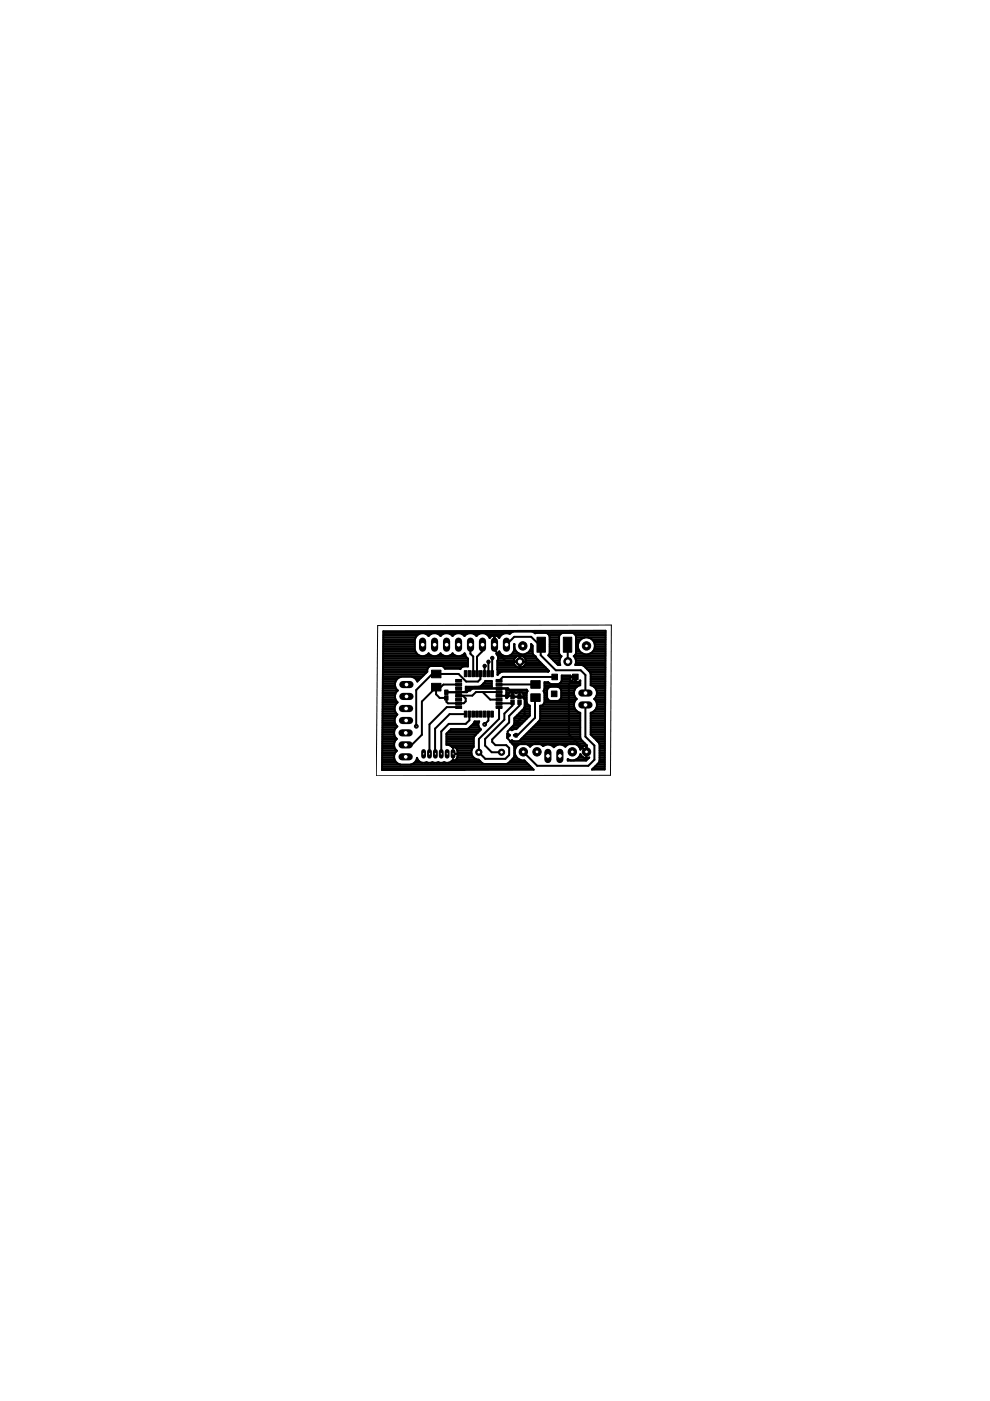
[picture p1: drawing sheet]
<svg xmlns="http://www.w3.org/2000/svg" width="210mm" height="297mm" viewBox="0 0 210 297" stroke-linecap="round" stroke-linejoin="round" font-family="sans-serif">
<g fill="#000" stroke="#000" stroke-width=".21">
<path d="M113.9 135.1h1.7v3.2h-1.7zM119.4 135.1h1.8v3.2h-1.8zM91.5 144.9h2v1.6h-2zM91.5 142.1h2v1.6h-2zM94.3 146.3h.7v.9h-.7zM94.3 147.5h.7v.9h-.7zM96.6 149.6h1.3v.6h-1.3zM96.6 148.8h1.3v.6h-1.3zM96.6 148.1h1.3v.5h-1.3zM96.6 147.3h1.3v.5h-1.3zM96.6 146.5h1.3v.5h-1.3zM96.6 145.6h1.3v.6h-1.3z"/>
<path d="M96.6 144.9h1.3v.5h-1.3zM96.6 144.1h1.3v.5h-1.3zM98.4 150.8h.6v1.2h-.6zM98.4 142.2h.6v1.3h-.6zM99.3 150.8h.5v1.2h-.5zM99.3 142.2h.5v1.3h-.5zM100.1 150.8h.5v1.2h-.5zM100.1 142.2h.5v1.3h-.5zM100.9 150.8h.5v1.2h-.5zM100.9 142.2h.5v1.3h-.5zM101.6 150.8h.6v1.2h-.6zM101.6 142.2h.6v1.3h-.6z"/>
<path d="M102.4 150.8h.6v1.2h-.6zM102.4 142.2h.6v1.3h-.6zM103.3 150.8h.5v1.2h-.5zM103.3 142.2h.5v1.3h-.5zM104.1 150.8h.5v1.2h-.5zM104.1 142.2h.5v1.3h-.5zM105.2 144.1h1.2v.5h-1.2zM105.2 144.9h1.2v.5h-1.2zM105.2 145.6h1.2v.6h-1.2zM105.2 146.5h1.2v.5h-1.2zM105.2 147.3h1.2v.5h-1.2zM105.2 148.1h1.2v.5h-1.2z"/>
<path d="M105.2 148.8h1.2v.6h-1.2zM105.2 149.6h1.2v.6h-1.2zM107.4 155.5h.5v.8h-.5zM107.9 155.7h.3v.4h-.3zM108.3 148.4h.7v1h-.7zM108.3 147.2h.7v1h-.7zM108.9 155.7h.3v.4h-.3zM109.2 155.5h.5v.8h-.5zM109.8 148.4h.7v1h-.7zM109.8 147.3h.7v.9h-.7zM112.5 144.3h2v1.6h-2zM112.5 147.1h2v1.6h-2z"/>
<path d="M116.9 146.5h1.2v1.2h-1.2zM117 142.9h1.2v1.2h-1.2zM121.4 142.9h1.2v1.2h-1.2z"/>
</g>
<g fill="none" stroke="#000" stroke-width=".42">
<path d="M81.2 139.7h18M81.2 139.3h17.6M81.2 138.9h7.6M81.2 138.5h7.1M81.2 138.2h6.9M81.2 137.8h6.7M81.2 137.4h6.7M81.2 137h6.7M81.3 136.7h6.6M81.3 135.2h6.8M81.3 136.3h6.6M81.3 135.9h6.6"/>
<path d="M81.3 135.6h6.7M81.3 134.8h7.1M81.3 134.4h7.6M81.3 134h27.2M90.3 134.4h1.1M90.4 138.9h.9M90.8 134.8h.1M90.9 138.5a1.63 1.63 0 0 0 2.5 0M90.9 138.5h.1M92.9 134.4h1.1M92.9 138.9h1M93.4 134.8h.1"/>
<path d="M93.4 138.5a1.63 1.63 0 0 0 2.5 0M93.4 138.5h.1M95.4 134.4h1.1M95.5 138.9h.9M95.9 134.8h.1M95.9 138.5a1.63 1.63 0 0 0 2.6 0M95.9 138.5h.1M97.9 134.4h1.1M98 138.9h.7M98.4 134.8h.1M98.5 138.5l.3 .7 .4 .5M98.5 138.5h.1"/>
<path d="M99.2 139.7v1.6h-.9l-.4 .1-.3 .5-3.3-.1-.3-.4-.3-.2h-2.4l-.3 .2-.4 .5M99.8 136.7l-.1 1.9 .6 .6v3.6M100.5 134.4h1.1M101 134.8h.1M102.3 136.7l-.1 1.4-1.1 1.1v3.6M103 134.4h3.7M103.5 134.8h.9M103.8 135.2h.1M104.4 139.5l-.1 3.3M104.4 134.8l-.6 .5a1.64 1.64 0 0 0-2.8-.5 1.64 1.64 0 0 0-2.5 0 1.63 1.63 0 0 0-2.6 0 1.63 1.63 0 0 0-2.5 0 1.63 1.63 0 0 0-2.5 0 1.67 1.67 0 0 0-1.7-.5 1.67 1.67 0 0 0-1.3 1.3v2.2a1.67 1.67 0 0 0 1.3 1.3 1.67 1.67 0 0 0 1.7-.6M104.8 135.2h.1M104.8 136.3h.1"/>
<path d="M104.8 135.9h.1M104.8 135.6h.1M104.8 134.8h.1M104.8 136.7l-.1 1 2.6 2.6h2.9M104.9 134.7v1.9l-.1-1.9-.4 .1M104.9 134.7h.1M104.9 134.7l.4 .1M105.3 134.8l.6 .5a1.58 1.58 0 0 1 2.2-.9l.7-.5h4.1l.6 .4 2.3-.1 .6 .4 .1 .3v3.6l-.3 .5 2.1 2h.5l-.2-1.1 .3-.6M105.3 134.8h.9M105.4 138.5h.7M105.5 138.9h1.1M105.6 139.7h3.5"/>
<path d="M105.6 139.3h3.8M105.8 135.2h.1M105.8 138.2h.1M105.9 138.1l-.7 .5a1.2 1.2 0 0 1 .3 1.5v1.8M107.4 136.7l1.6-1.7h3.6l1.7 1.7h.4l-.1 2.2 3.2 3.2h5.3l1 1v3.8M108.2 138.9h5M108.6 138.5h1.4M108.9 138.2h.6M109 136.6v1.2a1.67 1.67 0 0 1-1.4 1.3 1.67 1.67 0 0 1-1.7-1M109 136.7h.1M109 137.8h.2M109 137.4h.1"/>
<path d="M109 137h.1M110.2 139.7h.1M110.2 139.3h.1M110.3 139v2.6M110.3 139h.1M110.3 139l.8 .3M111 139.3h2.6M111.1 139.3l.4 .9M111.4 139.7h2.4M111.7 138.5h1.2M112.2 138.2h.7M112.4 137.8h.5"/>
<path d="M112.6 137.4h.3M112.6 136.6l.3 .3v1.6l1.1 1.3M112.6 136.7h.1M112.6 136.6a1.82 1.82 0 0 1-1.4 2.1 1.82 1.82 0 0 1-2.1-1.4M112.6 137h.3M113.2 134h15.2M114 139.8l2.4 2.4-.2 .2M114 139.8h.1M116.2 134.4h2.7M116.3 138.9h2.5M116.5 134.8h2.1M116.5 138.5h2.1"/>
<path d="M116.5 136.7h2M116.5 135.2h2M116.5 138.2h2M116.5 137.8h2M116.5 137.4h2M116.5 137h2M116.5 136.3h2M116.5 135.9h2M116.5 135.6h2M116.6 139.3h2.3M116.9 139.7h1.8M118.9 139.3l.2-.2-.4-.3-.2-.3v-3.6l.2-.3 .6-.4h2.1l.6 .4 .1 .3v3.6l-.5 .6 .3 .2"/>
<path d="M120.3 136.7l.1 3.6M121.8 134.4h6.6M121.8 139.3h6.6M121.9 139.3l.2 .6-.1 1.1h1.4l.4 .2 1.3 1.3 .1 .4v2.4M121.9 138.9h6.5M122 139.7h6.4M122.1 134.8h6.3M122.1 138.5h1.4M122.1 136.7h.4M122.1 135.2h6.3M122.1 138.2h.9M122.1 137.8h.6"/>
<path d="M122.1 137.4h.5M122.1 137h.4M122.1 136.3h.6M122.1 135.9h.7M122.1 135.6h1.1M122.8 135.9a1.83 1.83 0 0 0 1.5 2.9 1.83 1.83 0 0 0 1.6-2.9M124 135.1l-.7 .3-.5 .5M124.7 135.1l.6 .3 .6 .5M125.2 138.5h3.2M125.5 135.6h2.9M125.6 138.2h2.8M125.8 135.9h2.6"/>
<path d="M125.9 137.8h2.5M126 136.3h2.4M126.1 137.4h2.3M126.1 136.7h2.3M126.1 137h2.3M81 159.9h2.7M81 159.5h2.9M81 158.4h2.6M81 159.1h3.1M81 158.7h2.8M81 158h2.6M81 157.6h2.6"/>
<path d="M81 157.2h2.7M81.1 156.9h2.8M81.1 156.5h2.9M81.1 156.1h2.6M81.1 155.7h2.5M81.1 155.4h2.5M81.1 155h2.5M81.1 154.6h2.7M81.1 154.2h2.9M81.1 153.9h3M81.1 153.5h2.7M81.1 153.1h2.6"/>
<path d="M81.1 152.8h2.6M81.1 152.4h2.6M81.1 152h2.7M81.1 151.6h3M81.1 151.3h2.9M81.1 150.9h2.7M81.1 150.5h2.6M81.1 148.6h2.9M81.1 150.1h2.6M81.1 149.8h2.6M81.1 149.4h2.8M81.1 149h3.1"/>
<path d="M81.1 148.3h2.8M81.2 146.8h2.8M81.2 147.5h2.6M81.2 146.4h3.1M81.2 147.9h2.6M81.2 147.1h2.6M81.2 146h2.8M81.2 145.6h2.6M81.2 145.3h2.6M81.2 144.9h2.6M81.2 144.5h2.7M81.2 144.1h2.9"/>
<path d="M81.2 143.8h3.2M81.2 143.4h8.4M81.2 143h8.8M81.2 142.6h9.1M81.2 142.3h9.4M81.2 141.9h9.4M81.2 141.5h9.6M81.2 141.2h18M81.2 140.8h18M81.2 140.4h18M81.2 140h18M83.6 157.6v.7l.6 .9a1.66 1.66 0 0 0-.6 1.7 1.66 1.66 0 0 0 1.3 1.2"/>
<path d="M83.6 155.7l.2 .6 .4 .4-.4 .3-.2 .6M84 148.6l.3 .3a1.63 1.63 0 0 0-.1 2.6 1.63 1.63 0 0 0 0 2.5l-.4 .5-.2 .5v.7M84.3 146.4a1.64 1.64 0 0 0-.3 2.2M87.9 143.8h1.3M88.3 144.1h.5M90.6 141.9v.5l-2.1 2.1-.6-.8-.6-.2h-2.2a1.68 1.68 0 0 0-1.3 1.2 1.68 1.68 0 0 0 .5 1.7M92.5 145.7v1.5l.7 .8h1.4l.1 .8 .3 .3h3.3l.4-.4v-.6l-.5-.6M94.2 141.5h3.7M94.7 157.6h5.7M94.7 157.2h5.7M94.7 156.9h5.7M94.7 156.5h5.7"/>
<path d="M94.7 156.1h5.9M94.7 155.7h6.2M94.8 155.4h6.5M95.2 155h6.5M95.2 158h5.2M95.6 154.6h6.3M95.6 154.6l-.9 1v2.3h.4l.7 .5M95.8 158.4h4.6M95.9 158.4h-.1M96.1 158.4v.3M96.1 158.4l.6 .2 .3 .4v1.6M96.8 158.7h3.3"/>
<path d="M97 159.1h3M97 159.8l-.8 .1M97 159.9h3M97 159.5h2.9M97.2 145.1h-3.2l-.7 .7-.8-.1-3 3v7.1l-2.2 2.1h-1.3M97.2 149.9h-2.5l-3.6 3.7v6.2M97.3 147.5h-.1M97.3 149.1h-.1M98.7 151.4h-3.4l-3.1 3.1 .1 5.3M98.8 146.4h.1M98.8 146h8.9M98.8 145.6h1.8"/>
<path d="M99 154.6a4.3 4.3 0 0 0 1.6-1.6h1a1.28 1.28 0 0 0 .4 1.7l-1.4 1.4-.2 .4M99 146.7l-1.8 .1M99.5 151.4v1.3l-.8 .8h-3.6l-1.5 1.6v4.7M99.5 154.2h2.1M99.9 153.9h1.6M100.3 153.5h1.1M100.4 156.5v1.8a1.55 1.55 0 0 0-.4 1.8 1.55 1.55 0 0 0 1.5 1l.8 .7 .4 .2h4.7l.4-.2 1.1-1.1 .2-.4v-1.9M100.5 153.1h1M100.7 145.6l-.4 .2-.6 .6h-.9M101.9 142.8v1.2l-.6 .5h-2.5l-1.6-1.6h-5.5l-3.5 3.4v7.7M102.2 145.3h2.1M102.3 146.7l1.6 1.6h1.9"/>
<path d="M102.5 144.9h1.8M102.7 142.8h.1M102.7 141.2v1.6M102.8 144.5h1.5M103.5 151.4v1.4l-.8 .8M103.5 140.3v2.5M104.3 145.6h.1M104.3 145.6v-1.2h-1.4l-.9 1-.4 .2M104.3 145.6h-5.5v.8M105.5 141.9v1.2l.9-.7h9.8M105.5 141.9h10.6M105.5 141.5h4.4"/>
<path d="M105.5 141.2h3.8M105.5 140.8h3.5M105.5 140.4h3.4M105.5 143h.1M105.5 142.6h.4M105.5 142.3h10.9M105.5 140h3.4M105.8 146.7h-4.9l-.8 .8h-2.9M105.8 147.5h2.7l.2 .2M105.8 149.1h2.6l.3-.2-.1 .7-1.7 1.7v1.3l-4.1 4.1v1.4l1.4 1.4h2.1M107.2 147.5h.1M107.2 147.5v.1"/>
<path d="M107.2 147.5l.2 .4M107.3 146.2h4.4l.2 .3-.2 .4v2l.1 .3 .5 .4v2.1l-2.8 2.9h-.5l-.5 .2-.4-.2 .8-.8 .2-.4v-1.1l2.2-2.4 .1-1.6M107.3 146.2l.1 .1M107.4 146.8h4.3M107.4 146.3v.9l-.2 .3M107.4 146.4h4.4M107.4 147.9h.2M107.4 147.1h.4M107.7 146l-7.9-.1-.8 .9h-4.4M107.7 146l.9 .9M108.2 157.2h15.4M108.2 154.6h.7"/>
<path d="M108.2 146.8l-.3 .3-.1 .6-.3 .3-.1-.1M108.4 154.2h1.4M108.5 157.6h15.5M108.6 147.7h.1M108.6 147.6l.1 .1M108.7 147.5h.1M108.7 146.8v.9M108.7 147.7h1.9l.6 .6v3.2l-3.6 3.6v.4l.4 .4-.5 .6 1.3 1.3h13.9M108.7 147.1h.1M108.8 153.9h1.4M108.9 158h.9M108.9 140.2a1.3 1.3 0 0 1 1.3-1.2v2.6a1.24 1.24 0 0 1-1.2-.8"/>
<path d="M108.9 140.2h2.6M108.9 140.4h2.6M108.9 140.4l.1 .4M108.9 140.2h.1M108.9 140.4h.1M109 153.5h1.6M109.1 158.4h.4M109.1 159.9h.1M109.1 159.5h.1M109.1 159.1h.1M109.1 158.7h.2M109.1 153.1h1.8"/>
<path d="M109.1 152.8h2.2M109.1 152.4h2.6M109.1 146.8l.3 .2M109.3 152h2.8M109.4 147h.1M109.7 151.6h2.6M109.7 146.8l-.3 .2M110 151.3h2.3M110.2 147.5h.1M110.2 146.8v.8M110.2 148.9v.7l-2.3 2.2v1.4l-3.5 3.6v.5l.7 .7h2.2l.6 .6v1.5l-.8 .8h-4.2l-1.4-1.4v-2.8l4.3-4.3v-2.5M110.2 147.1h.1"/>
<path d="M110.2 141.5h.1M110.2 141.2h.1M110.2 140.8h.1M110.2 140.4h.1M110.2 140h.1M110.2 147.7h.1M110.3 141.6h.1M110.4 156.9h12.9M110.4 150.9h1.9M110.6 141.5h5.1M110.6 146.8l.4 .3v.6l.4 .6M110.7 156.5h12.4"/>
<path d="M110.8 150.5h1.5M111 147.5h.7M111 147.1h.7M111.1 156.1h11.9M111.1 150.1h1.2M111.2 141.2h4.1M111.2 147.9h.5M111.4 149.8h.9M111.4 148.6h.3M111.4 140.8l-.5 .6-.6 .2M111.4 149.4h.5M111.4 149h.3"/>
<path d="M111.4 148.3h.3M111.4 140.8h3.5M111.4 155.7h11.6M111.5 140h2.7M111.5 140.2h.1M111.5 140.4h.1M111.5 140.4l-.1 .4M111.5 140.4h3.1M111.8 155.4h11.2M112.1 158h.6M112.2 155h10.8M112.6 154.6h10.4"/>
<path d="M112.9 154.2h10.1M113.3 153.9h9.7M113.5 147.9l-.1 4.3-3.7 3.7h-.7M113.5 145.1h-7.7M113.7 153.5h9.3M114.1 153.1h8.9M114.4 152.8h8.6M114.5 152.4h8.5M114.5 152h8.5M114.5 151.6h8.5M114.5 151.3h8.5M114.5 150.9h7.9"/>
<path d="M114.5 150.5h7.5M114.5 150.1h7.3M114.5 149.8h7.2M114.9 158h.6M115.1 149.4h6.6M115.3 146.4h.7M115.4 146.8h.6M115.4 149h6.4M115.4 147.5h.6M115.4 148.6h6.5M115.4 148.3h.8M115.4 147.9h.6"/>
<path d="M115.4 147.1h.6M115.4 146h.7M115.4 145.6h1.2M115.4 145.3h7.6M115.4 144.9h1.1M116 147.9l.1 .3 .6 .4M116.1 146l.6-.4 1.9 .2 .4 .5v1.6M116.1 146l-.1 1.9M116.2 142.4h.1M116.5 144.9l.3 .1h1.6l.3-.1M116.5 144.9l-.3-.3h-.8v1.5l-.2 .4 .2 .4v2a.88 .88 0 0 1-.9 .7v2.8l-.1 .4-4.2 4.3-1.2 .1-.5-.3-.4 .3 .8 .7 .2 .5M116.8 158h1.2"/>
<path d="M117.3 140h1.3M117.4 158.4h.1M117.6 143.5h-11l-.8 .8M117.7 140.4h.9M118.1 140.8h.6M118.3 145.6h4M118.7 144.9h4.3M118.7 144.9l.4-.6v-1.1h1.8v.2h1v1.2l-.8-.1-.2-.3v-.6h1.2v1l.7-.1 .2-.2v1M118.8 148.3h3.4M118.9 146h3M119 146.8h2.7M119 147.5h2.8"/>
<path d="M119 146.4h2.8M119 147.9l-.1 .3-.6 .4M119 147.9h3M119 147.1h2.7M119 144.5h2.2M119.1 144.1h1.8M119.1 143.8h1.8M119.1 143.4h1.8M119.4 158h.8M121.9 144.5h.2M121.9 144.1h.2M121.9 143.8h.2"/>
<path d="M122 147.9l.3 .3a1.67 1.67 0 0 0 .1 2.7M122 143.5l-1.4 1.5v10.7l3.7 3.7M122 140.8h6.4M122.1 140.4h6.3M122.1 140h6.3M122.4 150.9l.6 .2v5.3l.2 .4 1.3 1.3a1.33 1.33 0 0 0-1.4 .8 1.8 1.8 0 0 0-1.4-1.3 1.8 1.8 0 0 0-1.8 .7 1.61 1.61 0 0 0-2.5 .1 1.63 1.63 0 0 0-2.3-.2 1.77 1.77 0 0 0-2.7 .1 1.82 1.82 0 0 0-3.1 .4 1.82 1.82 0 0 0 1.9 2.5l2 2h-32.2M122.4 158h2M122.8 158.4h.7M122.8 144.5h.2M123 158.7h.2M123 145.3a1.7 1.7 0 0 0-1 2.6M123.7 141.2h4.7"/>
<path d="M124.1 141.5h4.3M124.1 149.5v6.7l1.9 1.9v3l-1.3 1.3h-10.8l-3-3M124.3 158.1v2.7M124.3 159.4h.1M124.3 158.4h.1M124.3 159.9h.1M124.3 159.5h.1M124.3 159.1h.1M124.3 158.7h.1M124.5 141.9h3.9M124.9 142.3h3.5M125.1 142.6h3.2"/>
<path d="M125.2 154.6h3.1M125.2 145.3a1.67 1.67 0 0 1 1.3 1.2 1.67 1.67 0 0 1-.5 1.7 1.67 1.67 0 0 1-.2 2.7M125.2 155.7l1.5 1.4M125.2 155.7h3.1M125.2 155.4h3.1M125.2 155h3.1M125.2 154.2h3.1M125.2 153.9h3.1M125.2 153.5h3.1M125.2 153.1h3.1M125.2 152.8h3.1M125.2 152.4h3.1"/>
<path d="M125.2 152h3.1M125.2 151.6h3.1M125.2 151.3h3.1M125.2 145.3h3.1M125.2 144.9h3.1M125.2 144.5h3.1M125.2 144.1h3.1M125.2 143.8h3.1M125.2 143.4h3.1M125.2 143h3.1M125.6 156.1h2.6M125.8 150.9h2.5"/>
<path d="M125.8 150.9l-.6 .2v4.6M126 145.6h2.3M126 156.5h2.2M126 148.3h2.3M126.2 150.5h2.1M126.3 147.9h2M126.3 146h2M126.3 148.6h2M126.4 156.9h1.8M126.4 150.1h1.9M126.4 147.5h1.9M126.5 146.4h1.8"/>
<path d="M126.5 149h1.8M126.6 146.8h1.7M126.6 149.8h1.7M126.6 149.4h1.7M126.6 147.1h1.7M126.7 157.1h.1M126.7 157.1l.4 .8v3.4l-.1 .4M126.7 157.2h1.5M127 157.6h1.2M127.1 158.4h1.1M127.1 159.9h1.1M127.1 159.5h1.1"/>
<path d="M127.1 159.1h1.1M127.1 158.7h1.1M127.1 158h1.1M81 161.7h3.2M81 162.9h31.8M81 162.5h31.4M81 161.4h2.8M81 161h2.7M81 160.6h2.6M81 160.2h2.6M87.1 162.1h25M87.8 161.7h14.4"/>
<path d="M88.2 161.4h.6M88.3 161h.2M89.5 161.7l-.5-.2-.6-.8a1.64 1.64 0 0 1-1.3 1.4h-6.1M90.1 161.7l.3-.1 .4 .1M91.3 161.7l.4-.1 .3 .1M92.6 161.7l.3-.1 .4 .1M93.8 161.7l.4-.1 .3 .1M95.8 161.4h6M96.1 161v.3M96.8 161h4.2M97 160.6a.94 .94 0 0 1-1.2 .7l-.7 .4M97 160.6h3.4"/>
<path d="M97 160.2h3.1M107.8 161.7h3.9M108.2 161.4h3.1M108.6 161h1.4M108.9 160.6h.7M109.1 160.2h.2M120.4 161a1.77 1.77 0 0 0 2.7-1.1 1.34 1.34 0 0 0 1.8 .7l-.6 .7h-3.9zM120.4 161h.1M122.2 161h2.4M122.7 160.6h1M122.9 160.2h.4M124.3 160.6h.1"/>
<path d="M124.3 160.2h.1M124.9 160.6h.1M125.8 162.9h2.4M126.2 162.5h2M126.6 162.1h1.6M126.9 161.7h1.3M127 161.7l-1.5 1.5h2.7l.2-29.5-47.1 .1-.3 29.5M127.1 161.4h1.1M127.1 161h1.1M127.1 160.6h1.1M127.1 160.2h1.1"/>
</g>
<circle cx="120.4" cy="140.3" r=".85" fill="#000" stroke="#000" stroke-width=".21"/>
<circle cx="120.4" cy="140.3" r=".55" fill="#fff" stroke="#000" stroke-width=".21"/>
<circle cx="110.2" cy="140.3" r=".85" fill="#000" stroke="#000" stroke-width=".21"/>
<circle cx="110.2" cy="140.3" r=".55" fill="#fff" stroke="#000" stroke-width=".21"/>
<path d="M85.2 155.4h1.6" fill="none" stroke="#000" stroke-width="1.5"/>
<circle cx="86" cy="155.4" r=".51" fill="#fff" stroke="#000" stroke-width=".21"/>
<path d="M85.2 157.9h1.6" fill="none" stroke="#000" stroke-width="1.5"/>
<circle cx="86" cy="157.9" r=".51" fill="#fff" stroke="#000" stroke-width=".21"/>
<path d="M85.2 160.5h1.6" fill="none" stroke="#000" stroke-width="1.5"/>
<circle cx="86" cy="160.5" r=".51" fill="#fff" stroke="#000" stroke-width=".21"/>
<path d="M89.6 135.9v1.5" fill="none" stroke="#000" stroke-width="1.5"/>
<circle cx="89.6" cy="136.7" r=".51" fill="#fff" stroke="#000" stroke-width=".21"/>
<path d="M92.1 135.9v1.5" fill="none" stroke="#000" stroke-width="1.5"/>
<circle cx="92.2" cy="136.7" r=".51" fill="#fff" stroke="#000" stroke-width=".21"/>
<path d="M94.7 135.9v1.5" fill="none" stroke="#000" stroke-width="1.5"/>
<circle cx="94.7" cy="136.7" r=".51" fill="#fff" stroke="#000" stroke-width=".21"/>
<path d="M97.2 135.9v1.5" fill="none" stroke="#000" stroke-width="1.5"/>
<circle cx="97.2" cy="136.7" r=".51" fill="#fff" stroke="#000" stroke-width=".21"/>
<path d="M99.8 135.9v1.5" fill="none" stroke="#000" stroke-width="1.5"/>
<circle cx="99.8" cy="136.7" r=".51" fill="#fff" stroke="#000" stroke-width=".21"/>
<path d="M102.3 135.9v1.5" fill="none" stroke="#000" stroke-width="1.5"/>
<circle cx="102.3" cy="136.7" r=".51" fill="#fff" stroke="#000" stroke-width=".21"/>
<path d="M104.8 135.9v1.5" fill="none" stroke="#000" stroke-width="1.5"/>
<circle cx="104.9" cy="136.7" r=".51" fill="#fff" stroke="#000" stroke-width=".21"/>
<path d="M107.4 135.9v1.5" fill="none" stroke="#000" stroke-width="1.5"/>
<circle cx="107.4" cy="136.7" r=".51" fill="#fff" stroke="#000" stroke-width=".21"/>
<circle cx="101.5" cy="159.5" r=".66" fill="#000" stroke="#000" stroke-width=".21"/>
<circle cx="101.5" cy="159.5" r=".4" fill="#fff" stroke="#000" stroke-width=".21"/>
<circle cx="106.3" cy="159.5" r=".66" fill="#000" stroke="#000" stroke-width=".21"/>
<circle cx="106.3" cy="159.5" r=".4" fill="#fff" stroke="#000" stroke-width=".21"/>
<path d="M85.4 145.1h1.5" fill="none" stroke="#000" stroke-width="1.5"/>
<circle cx="86.2" cy="145.1" r=".51" fill="#fff" stroke="#000" stroke-width=".21"/>
<path d="M85.4 147.7h1.5" fill="none" stroke="#000" stroke-width="1.5"/>
<circle cx="86.2" cy="147.7" r=".51" fill="#fff" stroke="#000" stroke-width=".21"/>
<path d="M85.3 152.8h1.5" fill="none" stroke="#000" stroke-width="1.5"/>
<circle cx="86.1" cy="152.8" r=".51" fill="#fff" stroke="#000" stroke-width=".21"/>
<path d="M85.3 150.2h1.5" fill="none" stroke="#000" stroke-width="1.5"/>
<circle cx="86.1" cy="150.2" r=".51" fill="#fff" stroke="#000" stroke-width=".21"/>
<path d="M96.1 159.3v1" fill="none" stroke="#000" stroke-width="1"/>
<circle cx="96.1" cy="159.8" r=".25" fill="#fff" stroke="#000" stroke-width=".21"/>
<path d="M94.8 159.3v1" fill="none" stroke="#000" stroke-width="1"/>
<circle cx="94.8" cy="159.8" r=".25" fill="#fff" stroke="#000" stroke-width=".21"/>
<path d="M93.6 159.3v1" fill="none" stroke="#000" stroke-width="1"/>
<circle cx="93.6" cy="159.8" r=".25" fill="#fff" stroke="#000" stroke-width=".21"/>
<path d="M92.3 159.3v1" fill="none" stroke="#000" stroke-width="1"/>
<circle cx="92.3" cy="159.8" r=".25" fill="#fff" stroke="#000" stroke-width=".21"/>
<path d="M91.1 159.3v1" fill="none" stroke="#000" stroke-width="1"/>
<circle cx="91.1" cy="159.8" r=".25" fill="#fff" stroke="#000" stroke-width=".21"/>
<path d="M89.8 159.3v1" fill="none" stroke="#000" stroke-width="1"/>
<circle cx="89.8" cy="159.8" r=".25" fill="#fff" stroke="#000" stroke-width=".21"/>
<circle cx="124.4" cy="159.4" r=".89" fill="#000" stroke="#000" stroke-width=".21"/>
<circle cx="124.4" cy="159.4" r=".4" fill="#fff" stroke="#000" stroke-width=".21"/>
<circle cx="121.3" cy="159.4" r=".89" fill="#000" stroke="#000" stroke-width=".21"/>
<circle cx="121.3" cy="159.4" r=".4" fill="#fff" stroke="#000" stroke-width=".21"/>
<circle cx="113.9" cy="159.4" r=".89" fill="#000" stroke="#000" stroke-width=".21"/>
<circle cx="113.9" cy="159.4" r=".4" fill="#fff" stroke="#000" stroke-width=".21"/>
<circle cx="111" cy="159.4" r=".89" fill="#000" stroke="#000" stroke-width=".21"/>
<circle cx="111" cy="159.4" r=".4" fill="#fff" stroke="#000" stroke-width=".21"/>
<circle cx="124.4" cy="136.9" r=".89" fill="#000" stroke="#000" stroke-width=".21"/>
<circle cx="124.4" cy="136.9" r=".4" fill="#fff" stroke="#000" stroke-width=".21"/>
<circle cx="110.8" cy="136.9" r=".89" fill="#000" stroke="#000" stroke-width=".21"/>
<circle cx="110.8" cy="136.9" r=".4" fill="#fff" stroke="#000" stroke-width=".21"/>
<path d="M123.4 149.5h1.5" fill="none" stroke="#000" stroke-width="1.5"/>
<circle cx="124.1" cy="149.5" r=".51" fill="#fff" stroke="#000" stroke-width=".21"/>
<path d="M123.4 146.9h1.5" fill="none" stroke="#000" stroke-width="1.5"/>
<circle cx="124.1" cy="146.9" r=".51" fill="#fff" stroke="#000" stroke-width=".21"/>
<path d="M116.2 159.5v1.5" fill="none" stroke="#000" stroke-width="1.5"/>
<circle cx="116.2" cy="160.3" r=".51" fill="#fff" stroke="#000" stroke-width=".21"/>
<path d="M118.7 159.5v1.5" fill="none" stroke="#000" stroke-width="1.5"/>
<circle cx="118.7" cy="160.3" r=".51" fill="#fff" stroke="#000" stroke-width=".21"/>
<circle cx="88.3" cy="154" r=".4" fill="#000" stroke="#000" stroke-width=".21"/>
<circle cx="88.3" cy="154" r=".19" fill="#fff" stroke="#000" stroke-width=".21"/>
<circle cx="104.4" cy="139.5" r=".36" fill="#000" stroke="#000" stroke-width=".21"/>
<circle cx="104.4" cy="139.5" r=".15" fill="#fff" stroke="#000" stroke-width=".21"/>
<circle cx="103.6" cy="140.3" r=".36" fill="#000" stroke="#000" stroke-width=".21"/>
<circle cx="103.6" cy="140.3" r=".15" fill="#fff" stroke="#000" stroke-width=".21"/>
<circle cx="102.8" cy="141.2" r=".36" fill="#000" stroke="#000" stroke-width=".21"/>
<circle cx="102.8" cy="141.2" r=".15" fill="#fff" stroke="#000" stroke-width=".21"/>
<circle cx="102.8" cy="153.6" r=".4" fill="#000" stroke="#000" stroke-width=".21"/>
<circle cx="102.8" cy="153.6" r=".19" fill="#fff" stroke="#000" stroke-width=".21"/>
<path d="M80.1 132.6l49.5-.1-.2 31.9-49.6 .1z" fill="none" stroke="#000" stroke-width=".21"/>
</svg>
